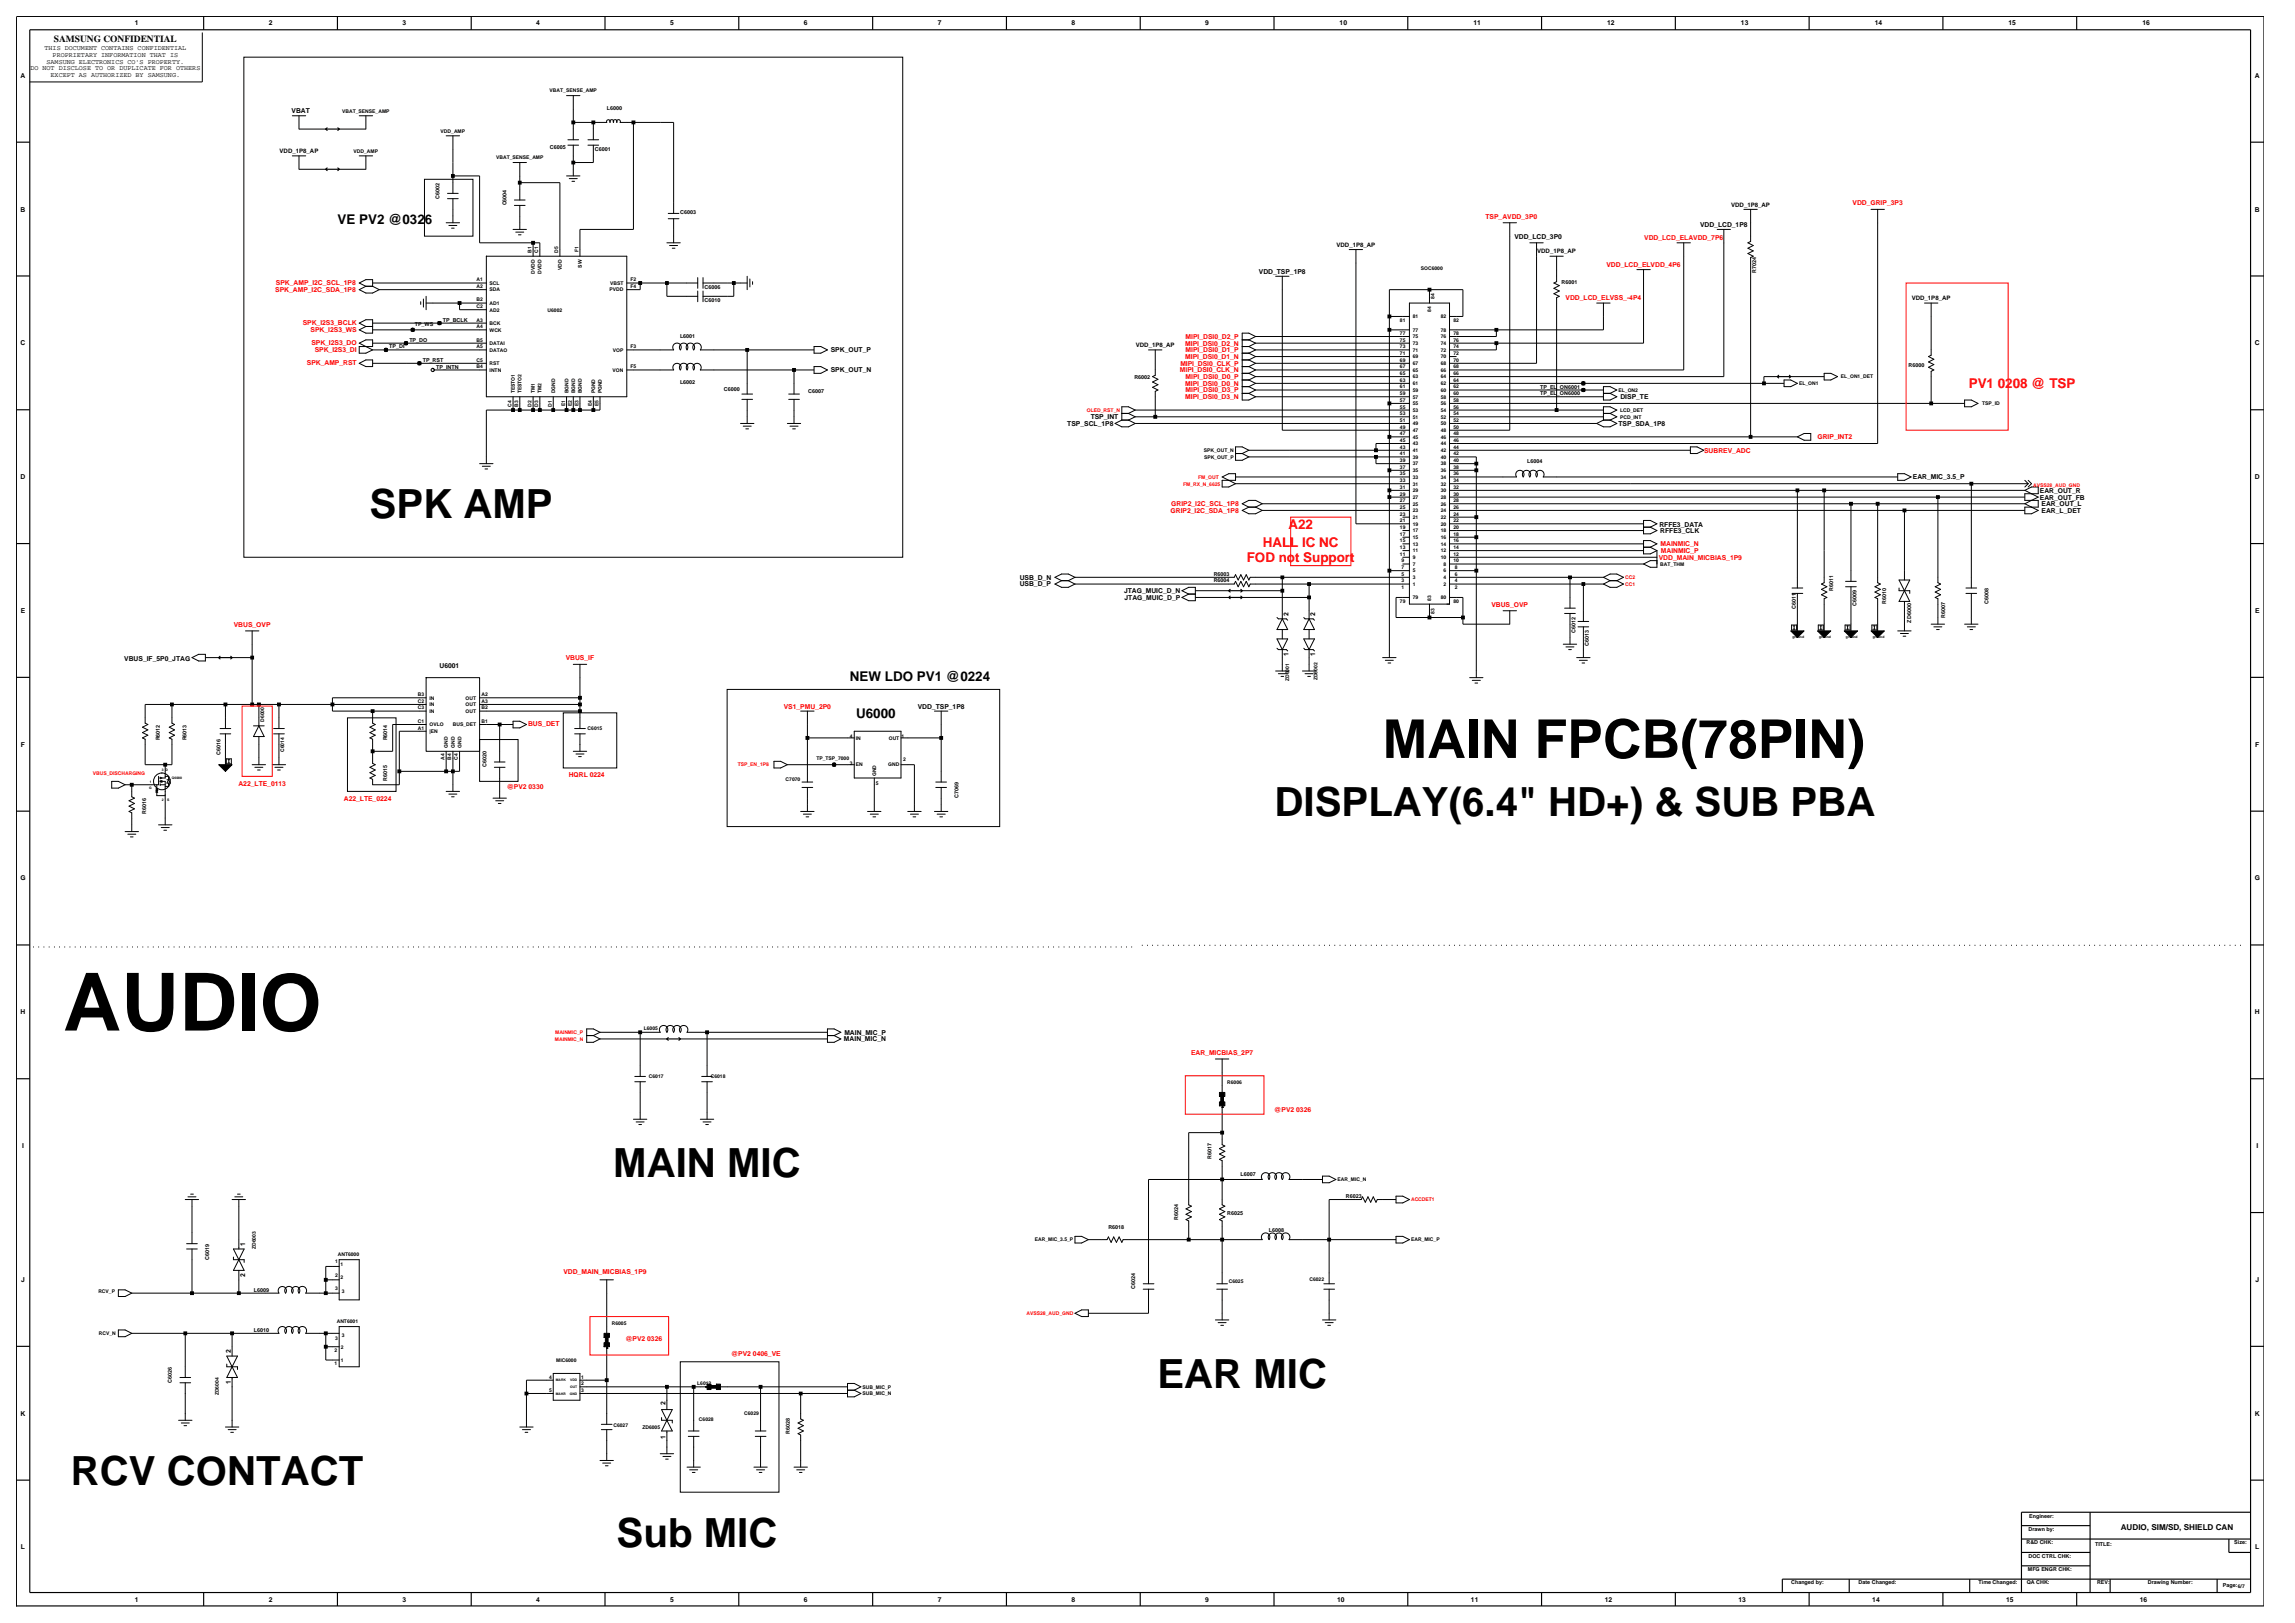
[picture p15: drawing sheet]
<svg xmlns="http://www.w3.org/2000/svg" width="420mm" height="297mm" viewBox="0 0 420 297" stroke-linecap="round" stroke-linejoin="round" font-family="sans-serif">
<defs><g id="words">
<text font-size="14.7" x="11.6" y="188.6">AUDIO</text>
<text font-size="9.8" x="253" y="138.7">MAIN FPCB(78PIN)</text>
<g font-size="7.4">
<text x="67.6" y="94.8">SPK AMP</text>
<text x="233.3" y="149.3">DISPLAY(6.4&quot; HD+) &amp; SUB PBA</text>
<text x="112.2" y="215.4">MAIN MIC</text>
<text x="211.8" y="254">EAR MIC</text>
<text x="13" y="271.7">RCV CONTACT</text>
<text x="112.9" y="283">Sub MIC</text>
</g>
<g font-size="2.5">
<text x="61.8" y="41">VE PV2 @0326</text>
<text x="155.5" y="124.6">NEW LDO PV1 @0224</text>
<text x="156.7" y="131.4">U6000</text>
</g>
<g font-size="2.5" fill="#f00">
<text x="360.3" y="71">PV1 0208 @ TSP</text>
<text x="231.1" y="100.1">HALL IC NC</text>
<text x="235.8" y="96.7">A22</text>
<text x="228.2" y="102.9">FOD not Support</text>
</g>
<text font-size="1.7" x="9.9" y="7.7">SAMSUNG CONFIDENTIAL</text>
<text font-size="1.5" x="388.1" y="280">AUDIO, SIM/SD, SHIELD CAN</text>
<g font-size="1.2">
<text x="24.7" y="4.7">1</text>
<text x="49.2" y="4.7">2</text>
<text x="73.7" y="4.7">3</text>
<text x="98.1" y="4.7">4</text>
<text x="122.6" y="4.7">5</text>
<text x="147.1" y="4.7">6</text>
<text x="171.6" y="4.7">7</text>
<text x="196.1" y="4.7">8</text>
<text x="220.6" y="4.7">9</text>
<text x="245.2" y="4.7">10</text>
<text x="269.6" y="4.7">11</text>
<text x="294.1" y="4.7">12</text>
<text x="318.6" y="4.7">13</text>
<text x="343.1" y="4.7">14</text>
<text x="367.6" y="4.7">15</text>
<text x="392.1" y="4.7">16</text>
<text x="8.1" y="9.2">THIS DOCUMENT CONTAINS CONFIDENTIAL</text>
<text x="8.5" y="11.7">SAMSUNG ELECTRONICS CO'S PROPERTY.</text>
<text x="9.6" y="10.5">PROPRIETARY INFORMATION THAT IS</text>
<text x="3.8" y="14.2">A</text>
<text x="5.6" y="12.9">DO NOT DISCLOSE TO OR DUPLICATE FOR OTHERS</text>
<text x="9.3" y="14.1">EXCEPT AS AUTHORIZED BY SAMSUNG.</text>
<text x="412.7" y="14.2">A</text>
<text x="53.4" y="20.7">VBAT</text>
<text x="3.8" y="38.7">B</text>
<text x="311.1" y="41.5">VDD_LCD_1P8</text>
<text x="412.7" y="38.7">B</text>
<text x="277.1" y="43.7">VDD_LCD_3P0</text>
<text x="230.4" y="50.1">VDD_TSP_1P8</text>
<text x="3.8" y="63.2">C</text>
<text x="152" y="64.5">SPK_OUT_P</text>
<text x="412.7" y="63.2">C</text>
<text x="152" y="68.1">SPK_OUT_N</text>
<text x="195.3" y="77.9">TSP_SCL_1P8</text>
<text x="199.6" y="76.7">TSP_INT</text>
<text x="296.2" y="77.9">TSP_SDA_1P8</text>
<text x="296.5" y="73">DISP_TE</text>
<text x="3.8" y="87.7">D</text>
<text x="350.1" y="87.7">EAR_MIC_3.5_P</text>
<text x="412.7" y="87.7">D</text>
<text x="373.3" y="91.4">EAR_OUT_FB</text>
<text x="373.3" y="90.2">EAR_OUT_R</text>
<text x="373.6" y="92.6">EAR_OUT_L</text>
<text x="373.6" y="93.8">EAR_L_DET</text>
<text x="303.7" y="96.4">RFFE3_DATA</text>
<text x="303.8" y="97.5">RFFE3_CLK</text>
<text x="186.6" y="106.1">USB_D_N</text>
<text x="186.6" y="107.3">USB_D_P</text>
<text x="3.8" y="112.2">E</text>
<text x="205.7" y="108.5">JTAG_MUIC_D_N</text>
<text x="205.8" y="109.8">JTAG_MUIC_D_P</text>
<text x="235.8" y="112.7" transform="rotate(-90 235.8 112.7)">2</text>
<text x="240.7" y="112.7" transform="rotate(-90 240.7 112.7)">2</text>
<text x="412.7" y="112.2">E</text>
<text x="22.7" y="120.9">VBUS_IF_5P0_JTAG</text>
<text x="80.4" y="122.2">U6001</text>
<text x="235.8" y="120.1" transform="rotate(-90 235.8 120.1)">1</text>
<text x="240.7" y="120.1" transform="rotate(-90 240.7 120.1)">1</text>
<text x="168" y="129.6">VDD_TSP_1P8</text>
<text x="3.8" y="136.6">F</text>
<text x="412.7" y="136.6">F</text>
<text x="3.7" y="161.1">G</text>
<text x="412.6" y="161.1">G</text>
<text x="3.8" y="185.6">H</text>
<text x="412.7" y="185.6">H</text>
<text x="154.5" y="190.6">MAIN_MIC_N</text>
<text x="154.5" y="189.3">MAIN_MIC_P</text>
<text x="4" y="210.1">I</text>
<text x="412.9" y="210.1">I</text>
<text x="44.8" y="233.6" transform="rotate(-90 44.8 233.6)">2</text>
<text x="44.8" y="228.1" transform="rotate(-90 44.8 228.1)">1</text>
<text x="3.9" y="234.6">J</text>
<text x="412.8" y="234.6">J</text>
<text x="42.2" y="247.6" transform="rotate(-90 42.2 247.6)">2</text>
<text x="42.2" y="253.2" transform="rotate(-90 42.2 253.2)">1</text>
<text x="121.8" y="257.2" transform="rotate(-90 121.8 257.2)">2</text>
<text x="3.8" y="259">K</text>
<text x="121.8" y="263.3" transform="rotate(-90 121.8 263.3)">1</text>
<text x="412.7" y="259">K</text>
<text x="3.8" y="283.5">L</text>
<text x="412.7" y="283.5">L</text>
<text x="24.7" y="293.1">1</text>
<text x="49.2" y="293.1">2</text>
<text x="73.7" y="293.1">3</text>
<text x="98.1" y="293.1">4</text>
<text x="122.6" y="293.1">5</text>
<text x="147.1" y="293.1">6</text>
<text x="171.6" y="293.1">7</text>
<text x="196.1" y="293.1">8</text>
<text x="220.6" y="293.1">9</text>
<text x="244.7" y="293.1">10</text>
<text x="269.2" y="293.1">11</text>
<text x="293.7" y="293.1">12</text>
<text x="318.2" y="293.1">13</text>
<text x="342.6" y="293.1">14</text>
<text x="367.1" y="293.1">15</text>
<text x="391.6" y="293.1">16</text>
</g>
<g font-size="1.2" fill="#f00">
<text x="271.9" y="40">TSP_AVDD_3P0</text>
<text x="339" y="37.5">VDD_GRIP_3P3</text>
<text x="300.9" y="44">VDD_LCD_ELAVDD_7P6</text>
<text x="50.4" y="53.4">SPK_AMP_I2C_SDA_1P8</text>
<text x="50.5" y="52.2">SPK_AMP_I2C_SCL_1P8</text>
<text x="294" y="48.9">VDD_LCD_ELVDD_4P6</text>
<text x="55.4" y="59.5">SPK_I2S3_BCLK</text>
<text x="286.5" y="55">VDD_LCD_ELVSS_-4P4</text>
<text x="56.8" y="60.7">SPK_I2S3_WS</text>
<text x="57" y="63.2">SPK_I2S3_DO</text>
<text x="57.6" y="64.4">SPK_I2S3_DI</text>
<text x="216.9" y="65.7">MIPI_DSI0_D1_N</text>
<text x="216.9" y="63.2">MIPI_DSI0_D2_N</text>
<text x="217" y="64.5">MIPI_DSI0_D1_P</text>
<text x="217" y="62">MIPI_DSI0_D2_P</text>
<text x="56.2" y="66.8">SPK_AMP_RST</text>
<text x="215.9" y="68.1">MIPI_DSI0_CLK_N</text>
<text x="216" y="66.9">MIPI_DSI0_CLK_P</text>
<text x="216.9" y="70.6">MIPI_DSI0_D0_N</text>
<text x="217" y="71.8">MIPI_DSI0_D3_P</text>
<text x="217" y="69.4">MIPI_DSI0_D0_P</text>
<text x="216.9" y="73">MIPI_DSI0_D3_N</text>
<text x="311.9" y="82.8">SUBREV_ADC</text>
<text x="332.6" y="80.4">GRIP_INT2</text>
<text x="214.2" y="93.8">GRIP2_I2C_SDA_1P8</text>
<text x="214.4" y="92.6">GRIP2_I2C_SCL_1P8</text>
<text x="303.9" y="100">MAINMIC_N</text>
<text x="304" y="101.2">MAINMIC_P</text>
<text x="303.6" y="102.4">VDD_MAIN_MICBIAS_1P9</text>
<text x="272.9" y="111">VBUS_OVP</text>
<text x="42.8" y="114.7">VBUS_OVP</text>
<text x="103.5" y="120.8">VBUS_IF</text>
<text x="143.4" y="129.6">VS1_PMU_2P0</text>
<text x="96.6" y="132.9">BUS_DET</text>
<text x="43.6" y="143.7">A22_LTE_0113</text>
<text x="104.1" y="142.2">HQRL 0224</text>
<text x="62.9" y="146.5">A22_LTE_0224</text>
<text x="92.7" y="144.3">@PV2 0330</text>
<text x="218" y="193">EAR_MICBIAS_2P7</text>
<text x="233.2" y="203.4">@PV2 0326</text>
<text x="103.1" y="233.1">VDD_MAIN_MICBIAS_1P9</text>
<text x="114.4" y="245.3">@PV2 0326</text>
<text x="133.8" y="248.1">@PV2 0406_VE</text>
</g>
<g font-size="1.1">
<text x="51.2" y="28">VDD_1P8_AP</text>
<text x="316.8" y="37.8">VDD_1P8_AP</text>
<text x="244.6" y="45.1">VDD_1P8_AP</text>
<text x="281.3" y="46.4">VDD_1P8_AP</text>
<text x="349.9" y="54.9">VDD_1P8_AP</text>
<text x="207.9" y="63.5">VDD_1P8_AP</text>
</g>
<g font-size="1">
<text x="111" y="20.2">L6000</text>
<text x="100.6" y="27.3">C6005</text>
<text x="108.9" y="27.6">C6001</text>
<text x="80.4" y="36.4" transform="rotate(-90 80.4 36.4)">C6002</text>
<text x="92.7" y="37.6" transform="rotate(-90 92.7 37.6)">C6004</text>
<text x="124.5" y="39.2">C6003</text>
<text x="128.9" y="52.8">C6006</text>
<text x="285.8" y="51.9">R6001</text>
<text x="321.4" y="50" transform="rotate(-90 321.4 50)">R7024</text>
<text x="75.9" y="59.6">TP_WS</text>
<text x="81" y="58.9">TP_BCLK</text>
<text x="128.9" y="55.2">C6010</text>
<text x="71.2" y="63.8">TP_DI</text>
<text x="74.9" y="62.5">TP_DO</text>
<text x="124.4" y="61.9">L6001</text>
<text x="77.4" y="66.2">TP_RST</text>
<text x="79.8" y="67.4">TP_INTN</text>
<text x="124.4" y="70.2">L6002</text>
<text x="132.5" y="71.5">C6000</text>
<text x="147.9" y="72">C6007</text>
<text x="207.6" y="69.3">R6002</text>
<text x="281.9" y="71.1">TP_EL_ON6001</text>
<text x="349.3" y="67.1">R6000</text>
<text x="281.9" y="72.3">TP_EL_ON6000</text>
<text x="279.5" y="84.7">L6004</text>
<text x="222.1" y="106.6">R6004</text>
<text x="222.1" y="105.3">R6003</text>
<text x="328.6" y="111.5" transform="rotate(-90 328.6 111.5)">C6011</text>
<text x="335.5" y="108.1" transform="rotate(-90 335.5 108.1)">R6011</text>
<text x="339.7" y="110.8" transform="rotate(-90 339.7 110.8)">C6009</text>
<text x="345.2" y="110.5" transform="rotate(-90 345.2 110.5)">R6010</text>
<text x="349.7" y="113.9" transform="rotate(-90 349.7 113.9)">ZD6000</text>
<text x="356" y="113.2" transform="rotate(-90 356 113.2)">R6007</text>
<text x="363.9" y="110.5" transform="rotate(-90 363.9 110.5)">C6008</text>
<text x="288.3" y="115.7" transform="rotate(-90 288.3 115.7)">C6012</text>
<text x="290.8" y="118.2" transform="rotate(-90 290.8 118.2)">C6013</text>
<text x="29.2" y="135.5" transform="rotate(-90 29.2 135.5)">R6012</text>
<text x="34.1" y="135.5" transform="rotate(-90 34.1 135.5)">R6013</text>
<text x="70.9" y="135.5" transform="rotate(-90 70.9 135.5)">R6014</text>
<text x="40.3" y="138.1" transform="rotate(-90 40.3 138.1)">C6016</text>
<text x="70.9" y="142.8" transform="rotate(-90 70.9 142.8)">R6015</text>
<text x="89" y="140.4" transform="rotate(-90 89 140.4)">C6020</text>
<text x="26.8" y="149" transform="rotate(-90 26.8 149)">R6016</text>
<text x="175.4" y="146" transform="rotate(-90 175.4 146)">C7069</text>
<text x="221.7" y="212.1" transform="rotate(-90 221.7 212.1)">R6017</text>
<text x="227" y="215.3">L6007</text>
<text x="246.3" y="219.2">R6023</text>
<text x="202.8" y="224.9">R6018</text>
<text x="215.6" y="223.2" transform="rotate(-90 215.6 223.2)">R6024</text>
<text x="224.6" y="222.2">R6025</text>
<text x="232.2" y="225.4">L6008</text>
<text x="38.3" y="230.5" transform="rotate(-90 38.3 230.5)">C6019</text>
<text x="46.5" y="236.4">L6009</text>
<text x="207.8" y="235.9" transform="rotate(-90 207.8 235.9)">C6024</text>
<text x="46.5" y="243.7">L6010</text>
<text x="31.5" y="253" transform="rotate(-90 31.5 253)">C6026</text>
<text x="144.6" y="262.3" transform="rotate(-90 144.6 262.3)">R6028</text>
<text x="371.2" y="280.1">Drawn by:</text>
<text x="371.3" y="277.7">Engineer:</text>
<text x="370.9" y="282.6">R&amp;D CHK:</text>
<text x="371.1" y="287.5">MFG ENGR CHK:</text>
<text x="371.2" y="285">DOC CTRL CHK:</text>
<text x="383.4" y="282.9">TITLE:</text>
<text x="408.9" y="282.6">Size:</text>
<text x="327.8" y="289.9">Changed by:</text>
<text x="340.1" y="289.9">Date Changed:</text>
<text x="362.1" y="289.9">Time Changed:</text>
<text x="370.9" y="289.9">QA CHK:</text>
<text x="383.8" y="289.9">REV:</text>
<text x="393.1" y="289.9">Drawing Number:</text>
<text x="406.8" y="290.5">Page:6/7</text>
</g>
<g font-size=".9">
<text x="100.6" y="16.9">VBAT_SENSE_AMP</text>
<text x="62.6" y="20.6">VBAT_SENSE_AMP</text>
<text x="64.7" y="27.9">VDD_AMP</text>
<text x="80.6" y="24.3">VDD_AMP</text>
<text x="90.8" y="29.2">VBAT_SENSE_AMP</text>
<text x="97.3" y="46.3" transform="rotate(-90 97.3 46.3)">B1</text>
<text x="98.5" y="46.3" transform="rotate(-90 98.5 46.3)">C1</text>
<text x="102.2" y="46.3" transform="rotate(-90 102.2 46.3)">D5</text>
<text x="105.8" y="46.2" transform="rotate(-90 105.8 46.2)">F1</text>
<text x="87.2" y="51.5">A1</text>
<text x="87.2" y="52.7">A2</text>
<text x="89.6" y="52.1">SCL</text>
<text x="89.6" y="53.3">SDA</text>
<text x="97.9" y="50.1" transform="rotate(-90 97.9 50.1)">DVDD</text>
<text x="99.1" y="50.1" transform="rotate(-90 99.1 50.1)">DVDD</text>
<text x="102.8" y="49.4" transform="rotate(-90 102.8 49.4)">VDD</text>
<text x="106.5" y="49" transform="rotate(-90 106.5 49)">SW</text>
<text x="111.5" y="53.3">PVDD</text>
<text x="111.6" y="52.1">VBST</text>
<text x="115.4" y="51.5">F2</text>
<text x="115.4" y="52.7">F4</text>
<text x="260" y="49.4">SOC6000</text>
<text x="87.2" y="55.2">B2</text>
<text x="87.2" y="56.4">C2</text>
<text x="87.2" y="58.8">A3</text>
<text x="89.6" y="55.8">AD1</text>
<text x="89.6" y="57">AD2</text>
<text x="89.6" y="59.5">BCK</text>
<text x="100.2" y="57">U6002</text>
<text x="256.2" y="58.8">81</text>
<text x="258.6" y="58.2">81</text>
<text x="261.9" y="57.1" transform="rotate(-90 261.9 57.1)">84</text>
<text x="262.5" y="54.7" transform="rotate(-90 262.5 54.7)">84</text>
<text x="263.7" y="58.2">82</text>
<text x="266" y="58.8">82</text>
<text x="87.2" y="63.7">A5</text>
<text x="87.2" y="62.5">B5</text>
<text x="87.2" y="60.1">A4</text>
<text x="89.6" y="64.4">DATAO</text>
<text x="89.6" y="63.1">DATAI</text>
<text x="89.6" y="60.7">WCK</text>
<text x="112.2" y="64.4">VOP</text>
<text x="115.4" y="63.7">F3</text>
<text x="256.2" y="61.3">77</text>
<text x="256.2" y="65">71</text>
<text x="256.2" y="63.7">73</text>
<text x="256.2" y="62.5">75</text>
<text x="258.6" y="60.7">77</text>
<text x="258.6" y="65.6">69</text>
<text x="258.6" y="64.4">71</text>
<text x="258.6" y="63.1">73</text>
<text x="258.6" y="61.9">75</text>
<text x="263.7" y="60.7">78</text>
<text x="263.7" y="65.6">70</text>
<text x="263.7" y="64.4">72</text>
<text x="263.7" y="63.1">74</text>
<text x="263.7" y="61.9">76</text>
<text x="266" y="62.5">76</text>
<text x="266" y="61.3">78</text>
<text x="266" y="65">72</text>
<text x="266" y="63.7">74</text>
<text x="87.2" y="66.2">C5</text>
<text x="87.2" y="67.4">B4</text>
<text x="89.6" y="66.8">RST</text>
<text x="89.6" y="68">INTN</text>
<text x="94.2" y="72" transform="rotate(-90 94.2 72)">TESTO1</text>
<text x="95.5" y="72" transform="rotate(-90 95.5 72)">TESTO2</text>
<text x="97.9" y="72" transform="rotate(-90 97.9 72)">TM1</text>
<text x="99.1" y="72" transform="rotate(-90 99.1 72)">TM2</text>
<text x="101.6" y="72" transform="rotate(-90 101.6 72)">DGND</text>
<text x="104" y="72" transform="rotate(-90 104 72)">BGND</text>
<text x="105.2" y="72" transform="rotate(-90 105.2 72)">BGND</text>
<text x="106.5" y="72" transform="rotate(-90 106.5 72)">BGND</text>
<text x="108.9" y="72" transform="rotate(-90 108.9 72)">PGND</text>
<text x="110.1" y="72" transform="rotate(-90 110.1 72)">PGND</text>
<text x="112.1" y="68">VON</text>
<text x="115.4" y="67.4">F5</text>
<text x="256.2" y="69.9">63</text>
<text x="256.2" y="68.6">65</text>
<text x="256.2" y="67.4">67</text>
<text x="256.2" y="66.2">69</text>
<text x="256.2" y="71.1">61</text>
<text x="258.6" y="70.5">61</text>
<text x="258.6" y="69.2">63</text>
<text x="258.6" y="68">65</text>
<text x="258.6" y="66.8">67</text>
<text x="258.6" y="71.7">59</text>
<text x="263.7" y="70.5">62</text>
<text x="263.7" y="69.2">64</text>
<text x="263.7" y="68">66</text>
<text x="263.7" y="66.8">68</text>
<text x="263.7" y="71.7">60</text>
<text x="266" y="66.2">70</text>
<text x="266" y="71.1">62</text>
<text x="266" y="69.9">64</text>
<text x="266" y="68.6">66</text>
<text x="266" y="67.4">68</text>
<text x="296.2" y="71.7">EL_ON2</text>
<text x="329.2" y="70.5">EL_ON1</text>
<text x="336.9" y="69.2">EL_ON1_DET</text>
<text x="93.6" y="74.4" transform="rotate(-90 93.6 74.4)">C4</text>
<text x="94.8" y="74.4" transform="rotate(-90 94.8 74.4)">B3</text>
<text x="97.3" y="74.4" transform="rotate(-90 97.3 74.4)">D2</text>
<text x="98.5" y="74.4" transform="rotate(-90 98.5 74.4)">D3</text>
<text x="101" y="74.4" transform="rotate(-90 101 74.4)">D1</text>
<text x="103.4" y="74.4" transform="rotate(-90 103.4 74.4)">E1</text>
<text x="104.6" y="74.4" transform="rotate(-90 104.6 74.4)">E2</text>
<text x="105.8" y="74.4" transform="rotate(-90 105.8 74.4)">E3</text>
<text x="108.3" y="74.4" transform="rotate(-90 108.3 74.4)">E4</text>
<text x="109.5" y="74.4" transform="rotate(-90 109.5 74.4)">E5</text>
<text x="256.2" y="74.8">55</text>
<text x="256.2" y="73.5">57</text>
<text x="256.2" y="72.3">59</text>
<text x="256.2" y="77.2">51</text>
<text x="256.2" y="76">53</text>
<text x="258.6" y="74.1">55</text>
<text x="258.6" y="72.9">57</text>
<text x="258.6" y="77.8">49</text>
<text x="258.6" y="76.6">51</text>
<text x="258.6" y="75.4">53</text>
<text x="263.7" y="75.4">54</text>
<text x="263.7" y="74.1">56</text>
<text x="263.7" y="72.9">58</text>
<text x="263.7" y="77.8">50</text>
<text x="263.7" y="76.6">52</text>
<text x="266" y="74.8">56</text>
<text x="266" y="73.5">58</text>
<text x="266" y="72.3">60</text>
<text x="266" y="77.2">52</text>
<text x="266" y="76">54</text>
<text x="296.5" y="75.4">LCD_DET</text>
<text x="296.5" y="76.6">PCD_INT</text>
<text x="362.8" y="74.1">TSP_ID</text>
<text x="220.3" y="82.7">SPK_OUT_N</text>
<text x="220.3" y="83.9">SPK_OUT_P</text>
<text x="256.2" y="78.4">49</text>
<text x="256.2" y="83.3">41</text>
<text x="256.2" y="82.1">43</text>
<text x="256.2" y="80.9">45</text>
<text x="256.2" y="79.7">47</text>
<text x="258.6" y="79.1">47</text>
<text x="258.6" y="82.7">41</text>
<text x="258.6" y="81.5">43</text>
<text x="258.6" y="80.3">45</text>
<text x="258.6" y="83.9">39</text>
<text x="263.7" y="79.1">48</text>
<text x="263.7" y="83.9">40</text>
<text x="263.7" y="82.7">42</text>
<text x="263.7" y="81.5">44</text>
<text x="263.7" y="80.3">46</text>
<text x="266" y="79.7">48</text>
<text x="266" y="78.4">50</text>
<text x="266" y="83.3">42</text>
<text x="266" y="82.1">44</text>
<text x="266" y="80.9">46</text>
<text x="256.2" y="88.2">33</text>
<text x="256.2" y="87">35</text>
<text x="256.2" y="85.8">37</text>
<text x="256.2" y="84.6">39</text>
<text x="256.2" y="89.4">31</text>
<text x="258.6" y="87.6">33</text>
<text x="258.6" y="86.4">35</text>
<text x="258.6" y="85.2">37</text>
<text x="258.6" y="88.8">31</text>
<text x="263.7" y="88.8">32</text>
<text x="263.7" y="87.6">34</text>
<text x="263.7" y="86.4">36</text>
<text x="263.7" y="85.2">38</text>
<text x="266" y="84.6">40</text>
<text x="266" y="89.4">32</text>
<text x="266" y="88.2">34</text>
<text x="266" y="87">36</text>
<text x="266" y="85.8">38</text>
<text x="256.2" y="93.1">25</text>
<text x="256.2" y="91.9">27</text>
<text x="256.2" y="90.7">29</text>
<text x="256.2" y="95.6">21</text>
<text x="256.2" y="94.3">23</text>
<text x="258.6" y="92.5">25</text>
<text x="258.6" y="91.3">27</text>
<text x="258.6" y="90.1">29</text>
<text x="258.6" y="95">21</text>
<text x="258.6" y="93.7">23</text>
<text x="263.7" y="92.5">26</text>
<text x="263.7" y="91.3">28</text>
<text x="263.7" y="90.1">30</text>
<text x="263.7" y="95">22</text>
<text x="263.7" y="93.7">24</text>
<text x="266" y="93.1">26</text>
<text x="266" y="91.9">28</text>
<text x="266" y="90.7">30</text>
<text x="266" y="95.6">22</text>
<text x="266" y="94.3">24</text>
<text x="256.2" y="96.8">19</text>
<text x="256.2" y="101.7">11</text>
<text x="256.2" y="100.5">13</text>
<text x="256.2" y="99.2">15</text>
<text x="256.2" y="98">17</text>
<text x="258.6" y="96.2">19</text>
<text x="258.6" y="101.1">11</text>
<text x="258.6" y="99.8">13</text>
<text x="258.6" y="98.6">15</text>
<text x="258.6" y="97.4">17</text>
<text x="263.7" y="96.2">20</text>
<text x="263.7" y="101.1">12</text>
<text x="263.7" y="99.8">14</text>
<text x="263.7" y="98.6">16</text>
<text x="263.7" y="97.4">18</text>
<text x="266" y="96.8">20</text>
<text x="266" y="101.7">12</text>
<text x="266" y="100.5">14</text>
<text x="266" y="99.2">16</text>
<text x="266" y="98">18</text>
<text x="256.5" y="102.9">9</text>
<text x="256.5" y="104.1">7</text>
<text x="256.5" y="105.4">5</text>
<text x="256.5" y="106.6">3</text>
<text x="256.5" y="107.8">1</text>
<text x="258.6" y="102.3">9</text>
<text x="258.6" y="103.5">7</text>
<text x="258.6" y="104.8">5</text>
<text x="258.6" y="106">3</text>
<text x="258.6" y="107.2">1</text>
<text x="263.7" y="102.3">10</text>
<text x="264.2" y="103.5">8</text>
<text x="264.2" y="104.8">6</text>
<text x="264.2" y="106">4</text>
<text x="264.2" y="107.2">2</text>
<text x="266" y="102.9">10</text>
<text x="266.3" y="104.1">8</text>
<text x="266.3" y="105.4">6</text>
<text x="266.3" y="106.6">4</text>
<text x="266.3" y="107.8">2</text>
<text x="303.8" y="103.5">BAT_THM</text>
<text x="256.2" y="110.3">79</text>
<text x="258.6" y="109.7">79</text>
<text x="261.9" y="109.9" transform="rotate(-90 261.9 109.9)">83</text>
<text x="262.5" y="112.3" transform="rotate(-90 262.5 112.3)">83</text>
<text x="263.7" y="109.7">80</text>
<text x="266" y="110.3">80</text>
<text x="235.9" y="124.6" transform="rotate(-90 235.9 124.6)">ZD6001</text>
<text x="241.1" y="124.5" transform="rotate(-90 241.1 124.5)">ZD6002</text>
<text x="76.4" y="129.8">C3</text>
<text x="76.4" y="127.4">B3</text>
<text x="76.4" y="128.6">C2</text>
<text x="78.6" y="128">IN</text>
<text x="78.6" y="129.2">IN</text>
<text x="78.6" y="130.5">IN</text>
<text x="85.2" y="130.5">OUT</text>
<text x="85.2" y="128">OUT</text>
<text x="85.2" y="129.2">OUT</text>
<text x="88.1" y="128.6">A3</text>
<text x="88.1" y="129.8">B2</text>
<text x="88.1" y="127.4">A2</text>
<text x="48.3" y="132.1" transform="rotate(-90 48.3 132.1)">D6000</text>
<text x="52" y="137.6" transform="rotate(-90 52 137.6)">C6014</text>
<text x="76.4" y="132.3">C1</text>
<text x="76.4" y="133.5">A1</text>
<text x="78.6" y="132.9">OVLO</text>
<text x="78.6" y="134.1">|EN</text>
<text x="82" y="136.9" transform="rotate(-90 82 136.9)">GND</text>
<text x="82.9" y="132.9">BUS_DET</text>
<text x="83.2" y="136.9" transform="rotate(-90 83.2 136.9)">GND</text>
<text x="84.4" y="136.9" transform="rotate(-90 84.4 136.9)">GND</text>
<text x="88.1" y="132.3">B1</text>
<text x="107.5" y="133.5">C6015</text>
<text x="155.5" y="135">4</text>
<text x="156.6" y="135.4">IN</text>
<text x="162.7" y="135.4">OUT</text>
<text x="165" y="135">1</text>
<text x="81.4" y="139" transform="rotate(-90 81.4 139)">A4</text>
<text x="82.6" y="139" transform="rotate(-90 82.6 139)">B4</text>
<text x="83.8" y="139" transform="rotate(-90 83.8 139)">C4</text>
<text x="143.8" y="143">C7070</text>
<text x="149.4" y="139">TP_TSP_7000</text>
<text x="155.5" y="139.9">3</text>
<text x="156.6" y="140.3">EN</text>
<text x="160.3" y="143.6">5</text>
<text x="160.3" y="142.1" transform="rotate(-90 160.3 142.1)">GND</text>
<text x="162.6" y="140.3">GND</text>
<text x="165.3" y="139.3">2</text>
<text x="117.8" y="188.5">L6005</text>
<text x="118.7" y="197.2">C6017</text>
<text x="130.1" y="197.2">C6018</text>
<text x="224.6" y="198.4">R6006</text>
<text x="244.8" y="216.2">EAR_MIC_N</text>
<text x="189.4" y="227.2">EAR_MIC_3.5_P</text>
<text x="258.2" y="227.2">EAR_MIC_P</text>
<text x="46.8" y="228.6" transform="rotate(-90 46.8 228.6)">ZD6003</text>
<text x="61.3" y="233.6">2</text>
<text x="61.3" y="231.2">1</text>
<text x="61.8" y="229.9">ANT6000</text>
<text x="62.3" y="231.7">1</text>
<text x="18" y="236.7">RCV_P</text>
<text x="61.3" y="236.1">3</text>
<text x="62.3" y="234.1">2</text>
<text x="62.5" y="236.6">3</text>
<text x="224.9" y="234.8">C6025</text>
<text x="239.6" y="234.5">C6022</text>
<text x="18.1" y="244.3">RCV_N</text>
<text x="61.3" y="245.2">3</text>
<text x="61.6" y="242.2">ANT6001</text>
<text x="62.5" y="244.7">3</text>
<text x="112" y="242.4">R6005</text>
<text x="61.2" y="249.8">1</text>
<text x="61.2" y="247.4">2</text>
<text x="62.4" y="249.2">1</text>
<text x="62.4" y="246.8">2</text>
<text x="101.8" y="249.2">MIC6000</text>
<text x="40" y="255.3" transform="rotate(-90 40 255.3)">ZD6004</text>
<text x="100.5" y="252.3">4</text>
<text x="100.5" y="254.8">5</text>
<text x="106.4" y="252.3">1</text>
<text x="106.4" y="253.5">2</text>
<text x="106.4" y="254.8">3</text>
<text x="127.6" y="253.4">L6012</text>
<text x="157.9" y="254.1">SUB_MIC_P</text>
<text x="157.9" y="255.3">SUB_MIC_N</text>
<text x="112.3" y="261.1">C6027</text>
<text x="117.6" y="261.4">ZD6005</text>
<text x="127.9" y="259.9">C6028</text>
<text x="136.2" y="259">C6029</text>
</g>
<g font-size=".9" fill="#f00">
<text x="198.9" y="75.4">OLED_RST_N</text>
<text x="216.5" y="88.8">FM_RX_N_6625</text>
<text x="219.3" y="87.6">FM_OUT</text>
<text x="372.1" y="89.1">AVSS28_AUD_GND</text>
<text x="297.4" y="107.2">CC1</text>
<text x="297.4" y="106">CC2</text>
<text x="17" y="141.8">VBUS_DISCHARGING</text>
<text x="135" y="140.3">TSP_EN_1P8</text>
<text x="101.6" y="190.4">MAINMIC_N</text>
<text x="101.6" y="189.2">MAINMIC_P</text>
<text x="258.2" y="219.8">ACCDET1</text>
<text x="187.9" y="240.6">AVSS28_AUD_GND</text>
</g>
<g font-size=".6">
<text x="328" y="116.8">ground</text>
<text x="332.9" y="116.8">ground</text>
<text x="337.8" y="116.8">ground</text>
<text x="342.7" y="116.8">ground</text>
<text x="27.4" y="143.4">1</text>
<text x="29.6" y="141.1">3 D</text>
<text x="31.5" y="142.6">Q6000</text>
<text x="27.3" y="144.3">G</text>
<text x="29.6" y="146.5">2</text>
<text x="30.6" y="146.5">S</text>
<text x="101.7" y="252.8">MARK</text>
<text x="101.7" y="255.2">MAKR</text>
<text x="104.3" y="255.2">GND</text>
<text x="104.3" y="252.8">VDD</text>
<text x="104.3" y="254">OUT</text>
</g>
</g></defs>
<!-- layer: MFD Layer /idea/tmp/Extended-Print.kanghwan.lee.sheet6.4.mfd -->
<g fill="none" stroke="#000" stroke-width=".18">
<path d="M37 5.9v9.1h-31.5M44.6 10.5h120.6v91.5h-120.6zM103.7 17.5h2.4M104.9 17.5v8.1M53.5 28.5h2.5M53.5 21.2h2.5M54.7 21.2v2.4h4.9M54.7 28.5v2.5h4.9M65.7 28.5h2.5M65.7 21.2h2.5M67 21.2v2.4h-4.9M67 28.5v2.5h-4.9"/>
<path d="M77.7 32.8h8.9v10.4h-8.9zM81.7 24.9h2.4M81.9 36.4h2M81.9 35.4h2M82.9 32.2h4.9v12.2h11v2.5M82.9 24.9v10.5M82.9 36.4v4.4M93.9 29.7h2.4M94.1 37.6h2M94.1 36.6h2M95.1 29.7v6.9M95.1 37.6v4.4"/>
<path d="M95.1 33.4h7.4v13.5M103.7 32.2h2.4M103.9 26.6h2M103.9 25.6h2M104.2 32.7h1.4M104.7 33.2h.5M104.9 22.4h6.1a.34 .34 0 0 1 .3-.5 .34 .34 0 0 1 .3 .5 .35 .35 0 0 1 .4-.5 .35 .35 0 0 1 .3 .5 .35 .35 0 0 1 .3-.5 .35 .35 0 0 1 .3 .5 .35 .35 0 0 1 .3-.5 .35 .35 0 0 1 .3 .5h9.8v16.7M104.9 26.6v5.6M107.6 26.6h2M107.6 25.6h2M108.6 22.4v3.2M108.6 26.6v3.1h-3.7"/>
<path d="M115.9 22.4v19.6h-9.8v4.9M122.3 39.1h1.9M319.1 38.3h2.5M320.4 38.3v5.9l-.5 .2 1 .5-1 .5 1 .5-1 .5 1 .5-.5 .2v32.8M342.4 38.3h2.5M343.6 38.3v42.9h-78.3M65.7 59.1l1.3-.6h1.2v2.5h-1.2l-1.3-.6 1.3-.7zM67 52.4l-1.3-.6 1.3-.6h1.2v1.2M67 52.4h1.2M67 59.7h1.2M67 52.4l-1.3 .6 1.3 .6h1.2l1.2-.6M68.2 51.8h20.8"/>
<path d="M68.2 59.1h20.8M68.2 52.4l1.2 .6M69.4 53h19.6M77 55.2v.5M77.5 54.7v1.5M78 55.5h11M78 54.2v2.5M81.7 40.8h2.4M82.1 41.3h1.5M82.6 41.8h.5M84.1 55.5v1.2h4.9M89 46.9h25.7v25.7h-25.7z"/>
<path d="M93.9 42h2.4M94.4 42.5h1.4M94.9 43h.5M97.6 44.4v2.5M114.7 51.8h13M117.2 51.8v1.2h-2.5M122 44.4h2.5M122 51.8v2.4h5.7M122.3 40h1.9M122.5 44.9h1.5M123 45.4h.5M123.3 40v4.4"/>
<path d="M127.7 50.8v2M127.7 53.3v1.9M128.7 51.8h8M128.7 50.8v2M128.7 53.3v1.9M134.3 51.8v2.4h-5.6M136.7 50.6v2.4M137.2 51v1.5M137.7 51.5v.5M233.5 50.6h2.4M234.7 50.6v28.1h23.2M246.9 45.7h2.5"/>
<path d="M248.1 45.7v50.1h9.8M254.3 57.9h3.6M257.9 55.5h7.4v55h-7.4zM261.6 53v2.5M265.3 57.9h2.4v-4.9h-13.4v67.3M275.1 40.8h2.4M276.3 40.8v37.9h-11M280 44.4h2.4M281.2 44.4v22.1h-15.9M283.7 46.9h2.4M284.9 46.9v4.6l-.5 .3 1 .5-1 .5 1 .5-1 .4 1 .5-.5 .3v20.5M292.2 55.5h2.5"/>
<path d="M293.4 55.5v4.9h-28.1M299.6 49.3h2.4M300.8 49.3v13.5h-35.5M306.9 44.4h2.5M308.1 44.4v23.3h-42.8M314.3 42h2.4M315.5 42v26.9h-50.2M352.2 55.5h2.4M353.4 55.5v9.5l-.5 .2 1 .5-1 .5 1 .5-1 .5 1 .5-.5 .2v5.9M65.7 66.5l1.3-.6h1.2v1.2h-1.2zM65.7 62.8l1.3-.6h1.2v1.2h-2.5v1.2h1.3l1.2-.6zM68.2 60.4h20.8"/>
<path d="M68.2 64h20.8M68.2 62.8h20.8M68.2 66.5h20.8M79.2 67.7h9.8M93.9 72.6v2.4M95.1 72.6v2.4M97.6 72.6v2.4M98.8 72.6v2.4M101.2 72.6v2.4M103.7 72.6v2.4M104.9 72.6v2.4M106.1 72.6v2.4"/>
<path d="M108.6 72.6v2.4M109.8 72.6v2.4h-20.8v9.8M114.7 64h8.6a.78 .78 0 0 1 .1-1 .78 .78 0 0 1 1 0 .78 .78 0 0 1 .1 1M114.7 67.7h8.6a.76 .76 0 0 1 .1-1 .76 .76 0 0 1 1 0 .76 .76 0 0 1 .1 1 .77 .77 0 0 1 .1-1 .77 .77 0 0 1 1 0 .77 .77 0 0 1 .1 1 .76 .76 0 0 1 .1-1 .76 .76 0 0 1 1.1 0 .76 .76 0 0 1 0 1 .76 .76 0 0 1 .1-1 .76 .76 0 0 1 1.1 0 .76 .76 0 0 1 .1 1h20.8M124.5 64a.78 .78 0 0 1 .1-1 .78 .78 0 0 1 1 0 .78 .78 0 0 1 .1 1 .78 .78 0 0 1 .1-1 .78 .78 0 0 1 1.1 0 .78 .78 0 0 1 .1 1M126.9 64a.78 .78 0 0 1 .1-1 .78 .78 0 0 1 1.1 0 .78 .78 0 0 1 .1 1M128.2 64h20.8M135.5 77.5h2.5M135.8 72.1h1.9M135.8 73.1h1.9M136 78h1.5M136.5 78.5h.5"/>
<path d="M136.7 64v8.1M136.7 73.1v4.4M144.1 77.5h2.4M144.3 72.1h2M144.3 73.1h2M144.6 78h1.5M145.1 78.5h.5M145.3 67.7v4.4M145.3 73.1v4.4M149 67.1h1.2l1.2 .6-1.2 .6h-1.2zM149 63.4h1.2l1.2 .6-1.2 .6h-1.2zM205.3 75.7h1.2"/>
<path d="M205.3 76.9h1.2M205.3 76.9l-1.2 .6 1.2 .6h1.2l1.3-.6M206.5 75.7l1.3 .6M206.5 76.9l1.3 .6M207.8 75l-1.3-.6h-1.2v2.5M207.8 75l-1.3 .7M207.8 77.5h50.1M207.8 76.3l-1.3 .6M207.8 76.3h50.1M207.8 75h50.1M210.2 64h2.4M211.4 64v4.7l-.5 .2 1 .5-1 .5 1 .5-1 .5 1 .5-.5 .2v4.7"/>
<path d="M227.3 72h1.2M227.3 68.3h1.2M227.3 69.5h1.2M227.3 67.1h1.2M227.3 65.9h1.2M227.3 63.4h1.2M227.3 64.6h1.2M227.3 62.2h1.2M227.3 70.7h1.2M228.5 72l1.3 .6M228.5 65.9l1.3 .6M228.5 68.3l1.3 .6"/>
<path d="M228.5 69.5l1.3 .6M228.5 63.4l1.3 .6M228.5 67.1l1.3 .6M228.5 64.6l1.3 .6M228.5 62.2l1.3 .6M228.5 70.7l1.3 .7M229.8 64h28.1M229.8 67.7h28.1M229.8 62.8h28.1M229.8 66.5h28.1M229.8 72.6h28.1M229.8 61.6l-1.3-.6h-1.2v12.2h1.2l1.3-.6"/>
<path d="M229.8 66.5l-1.3 .6M229.8 61.6l-1.3 .6M229.8 68.9l-1.3 .6M229.8 70.1l-1.3 .6M229.8 64l-1.3 .6M229.8 67.7l-1.3 .6M229.8 65.2l-1.3 .7M229.8 62.8l-1.3 .6M229.8 71.4l-1.3 .6M229.8 71.4h28.1M229.8 70.1h28.1M229.8 68.9h28.1"/>
<path d="M229.8 65.2h28.1M229.8 61.6h28.1M254.3 60.4h3.6M254.3 79.9h3.6M254.3 73.8h3.6M265.3 72.6h28.1M265.3 77.5h26.9M265.3 79.9h63.6M265.3 76.3h28.1M265.3 75h28.1M265.3 73.8h94.2M265.3 71.4h28.1"/>
<path d="M265.3 70.1h61.2M265.3 65.2h1.2M273.8 62.8v1.2h-8.5M273.8 60.4v1.2h-8.5M293.4 70.7h1.3l1.2 .7-1.2 .6 1.2 .6-1.2 .6h-1.3zM293.4 75.7h1.3M293.4 76.9h1.3M293.4 72h1.3M293.4 76.9l-1.2 .6M294.7 75.7l1.2-.7-1.2-.6h-1.3v2.5M294.7 75.7l1.2 .6-1.2 .6M294.7 76.9l1.2 .6-1.2 .6h-1.3l-1.2-.6"/>
<path d="M325.3 68.9h-2.5v1.2M326.5 69.5h1.2l1.2 .6-1.2 .6h-1.2zM327.7 68.9h6.1M328.9 79.9l1.3-.6h1.2v1.3h-1.2zM333.8 68.3h1.3l1.2 .6-1.2 .6h-1.3zM359.5 73.2h1.3l1.2 .6-1.2 .6h-1.3zM87.8 84.8h2.4M88.3 85.3h1.4M88.8 85.8h.4M223.7 87.3l1.2-.6h1.2v1.2h-2.4v1.2h1.2l1.2-.6zM226.1 87.3h31.8M226.1 83h1.2"/>
<path d="M226.1 88.5h31.8M227.3 83l1.2 .6M228.5 92.8h1.3M228.5 92.8l-1.2 .6 1.2 .6h1.3l1.2-.6M228.5 82.4l-1.2-.6h-1.2v2.4h1.2l1.2-.6M228.5 82.4l-1.2 .6M228.5 83.6h29.4M228.5 82.4h29.4M229.8 92.8l1.2 .6M231 92.2l-1.2-.6h-1.3l-1.2 .6 1.2 .6M231 92.2l-1.2 .6M231 93.4h26.9"/>
<path d="M231 92.2h26.9M251.8 83.6v1.2h6.1M254.3 91h3.6M254.3 89.7h3.6M254.3 86.1h3.6M256.7 99.5h1.2M256.7 98.3h1.2M256.7 97.1h1.2M256.7 94.6h1.2M257.9 81.2h-6.1v1.2M265.3 84.8h4.9M265.3 87.3h12.2"/>
<path d="M265.3 88.5h105.9M265.3 83.6h4.9v40.4M265.3 99.5h35.5M265.3 98.3h4.9M265.3 97.1h35.5M265.3 95.8h35.5M265.3 94.6h4.9M265.3 93.4h105.3M265.3 92.2h105.3M265.3 91h105.3M265.3 89.7h105.3M265.3 86.1h4.9"/>
<path d="M265.3 82.4h44.1M277.5 87.3a.76 .76 0 0 1 .1-1 .76 .76 0 0 1 1.1 0 .76 .76 0 0 1 .1 1M278.8 87.3a.76 .76 0 0 1 .1-1 .76 .76 0 0 1 1 0 .76 .76 0 0 1 .1 1 .77 .77 0 0 1 .1-1.1 .77 .77 0 0 1 1 0 .77 .77 0 0 1 .1 1.1M281.2 87.3a.76 .76 0 0 1 .1-1 .76 .76 0 0 1 1 0 .76 .76 0 0 1 .1 1h64.9M300.8 95.2h1.2l1.2 .6-1.2 .7 1.2 .6-1.2 .6h-1.2zM300.8 96.5h1.2M309.4 81.8h1.2l1.2 .6-1.2 .6h-1.2zM328.9 89.7v17.9M333.8 89.7v16.9l-.5 .3 1 .5-1 .4 1 .5-1 .5 1 .5-.5 .3v5.8M338.7 92.2v14.2M343.6 92.2v14.4l.5 .3-1 .5 1 .4-1 .5 1 .5-1 .5 .5 .3v5.8M347.3 86.7h1.2l1.2 .6-1.2 .6h-1.2z"/>
<path d="M348.5 93.4v12.7M354.6 91v15.6l.5 .3-.9 .5 .9 .4-.9 .5 .9 .5-.9 .5 .4 .3v4.6M360.8 88.5v19.1M370.6 89.7l1.2-.6h1.2v1.2h-2.4v1.3h2.4v1.2h-2.4v1.2h1.2l1.2-.6-2.4-1.2M370.6 89.7l2.4 1.3-2.4 1.2M370.6 87.9l.6 .6M371.2 87.9l.6 .6-.6 .6M371.2 88.5l-.6 .6M44.9 115.4h2.5M46.1 115.4v13.5M194.3 106.3h1.2M194.3 106.3l-1.2 .6 1.2 .6h1.2l1.2-.6"/>
<path d="M195.5 106.3l1.2 .6M196.7 106.9h29.2l.2-.5 .5 1 .5-1 .5 1 .5-1 .4 1 .3-.5h29.1M196.7 105.6l-1.2-.6h-1.2l-1.2 .6 1.2 .7M196.7 105.6l-1.2 .7M196.7 105.6h29.2l.2-.4 .5 .9 .5-.9 .5 .9 .5-.9 .4 .9 .3-.5h29.1M216.3 108.1l1.2-.6h1.3v2.4h-1.3l-1.2-.6 1.2-.6zM217.5 108.7h1.3M218.8 108.1h6.1M218.8 109.3h6.1M227.3 108.1h7.4M227.3 109.3h12.3M233.7 116.9h2l-1 2z"/>
<path d="M233.7 118.6l.2 .3h1.5l.3 .2M233.7 113l.2 .2h1.5l.3 .3M234.7 113.2l1 2h-2zM234.7 105.6v7.6M234.7 115.2v1.7M234.7 118.9v3.9M238.6 116.9h2l-1 2zM238.6 118.6l.2 .3h1.5l.3 .2M238.6 113l.2 .2h1.5l.3 .3M239.6 106.9v6.3M239.6 115.2v1.7M239.6 118.9v3.9"/>
<path d="M239.6 113.2l1 2h-2zM254.3 104.4h3.6M256.7 102h1.2M256.7 103.2h1.2M256.7 100.8h1.2M257.9 109.3h-2.4v3.7h12.2M261.6 110.5v2.5M265.3 106.9h28.1M265.3 105.6h28.1M265.3 109.3h2.4v4.9h8.6v-2.4M265.3 102h37.9M265.3 104.4h4.9"/>
<path d="M265.3 103.2h35.5M265.3 100.8h35.5M275.1 111.8h2.4M286.1 117.9h2.4M286.3 112.3h2M286.3 111.3h2M286.6 118.4h1.4M287.1 118.9h.5M287.3 105.6v5.7M287.3 112.3v5.6M288.8 114.7h1.9M288.8 113.7h1.9"/>
<path d="M289.8 106.9v6.8M289.8 114.7v5.6M293.4 105.6l1.3 .7M293.4 105.6l1.3-.6h1.2l1.2 .6-1.2 .7M294.7 106.3h1.2M294.7 106.3l-1.3 .6M295.9 106.3l1.2 .6-1.2 .6h-1.2l-1.3-.6M300.8 100.1h1.2M302 100.1l1.2-.6-1.2-.6h-1.2v2.5h1.2l1.2-.6M302 100.1l1.2 .7M303.2 100.8v3h-1.2l-1.2-.6M303.2 102.6h-1.2l-1.2 .6"/>
<path d="M327.9 114.4h.9v.9h-.9zM328 108.6h1.9M328 107.6h1.9M328.2 114.5h.3M328.2 115.1h.3M328.3 114.5v.6M328.9 108.6v6.8M332.8 114.4h.9v.9h-.9zM333.1 114.5h.3M333.1 115.1h.3M333.2 114.5v.6M337.7 114.4h.9v.9h-.9z"/>
<path d="M337.7 107.4h2M337.7 106.4h2M338 114.5h.3M338 115.1h.3M338.1 114.5v.6M338.7 107.4v8M342.6 114.4h.9v.9h-.9zM342.9 114.5h.3M342.9 115.1h.3M343 114.5v.6M347.3 115.4h2.4M347.5 107.6v.5h2v.5"/>
<path d="M347.5 106.1h2l-1 2zM347.8 115.9h1.5M348.3 116.4h.5M348.5 110v5.4M348.5 108.1l1 1.9h-2zM353.4 114.2h2.5M353.9 114.7h1.5M354.4 115.2h.5M359.5 114.2h2.5M359.8 108.6h1.9M359.8 107.6h1.9M360 114.7h1.5"/>
<path d="M360.5 115.2h.5M360.8 108.6v5.6M30.2 139.9v2.5h-.9M31.5 128.9v3.4l.4 .3-.9 .5 .9 .5-.9 .5 .9 .4-.9 .5 .5 .3v4.6h-4.9v-4.6l-.5-.3 1-.5-1-.4 1-.5-1-.5 1-.5-.5-.3v-3.4h51.4M35.1 120.3l1.3-.6h1.2v1.2h-1.2zM37.6 120.3h2.4M40.3 133.3h1.9M40.3 134.3h1.9M41.3 128.9v4.4M41.3 134.3v5.6M41.4 138.9h.9v.9h-.9zM41.7 139h.3"/>
<path d="M41.7 139.6h.3M41.9 139v.6M42.5 120.3h3.6M46.1 139.9h2.5M46.4 132.8h1.9M47.4 132.8l.9 2h-1.9zM47.4 128.9v3.9M47.4 134.8v5.1M49.8 139.9h2.5M50.1 133.3h1.9M50.1 134.3h1.9M51 128.9v4.4"/>
<path d="M51 134.3v5.6M63.6 131.4h8.9v13.4h-8.9zM68.2 130.1v2.2l.5 .3-1 .5 1 .5-1 .5 1 .4-1 .5 .5 .3v4.4l.5 .2-1 .5 1 .5-1 .5 1 .5-1 .5 .5 .2v1h4.9v-9.8h4.9M78 124h9.8v13.5h-9.8zM78 127.7h-17.2v2.4h17.2M78 124h.1M78 132.6h-6.1v4.9h-3.7M81.7 137.5v3.6M82.9 137.5v7.3M84.1 137.5v3.6h-11M87.8 135.3h7v7.7h-7zM87.8 127.7h18.3"/>
<path d="M87.8 130.1h18.3M87.8 128.9h18.3M87.8 132.6h6.1M90.5 139.4h1.9M91.4 132.6v6.8M93.9 132h1.2l1.2 .6-1.2 .6h-1.2zM103.1 130.4h9.8v10.1h-9.8zM104.9 137.5h2.5M104.9 121.6h2.5M105.2 133.3h1.9M105.2 134.3h1.9M105.4 138h1.5"/>
<path d="M105.9 138.4h.5M106.1 121.6v11.7M106.1 134.3v3.2M133.1 126.2h49.9v25.1h-49.9zM141.6 139.3h1.3l1.2 .6-1.2 .6h-1.3zM144.1 139.9h12.2M146.5 130.1h2.5M147.8 135h8.5M147.8 130.1v13M156.3 133.8h8.6v8.6h-8.6zM164.9 135h7.3M164.9 139.9h2.4v8.6"/>
<path d="M171 130.1h2.5M172.2 130.1v13M233.5 122.8h2.4M233.9 123.3h1.5M234.4 123.8h.5M238.4 122.8h2.4M238.8 123.3h1.5M239.3 123.8h.5M253 120.3h2.5M253.5 120.8h1.5M254 121.3h.5M269 124h2.4"/>
<path d="M269.4 124.5h1.5M269.9 125h.5M288.5 120.3h2.5M289 120.8h1.5M289.5 121.3h.5M20.4 143h1.3l1.2 .6-1.2 .6h-1.3zM22.9 152.2h2.4M23.4 152.6h1.5M23.9 153.1h.5M24.1 143.6v2.2l.5 .2-1 .5 1 .5-1 .5 1 .5-1 .5 .5 .2v3.5M28.6 144.4h.3l-.2 .3zM28.7 144.7l.2 .3h-.3z"/>
<path d="M28.7 143.6v.8M28.7 145v.6h1.5M28.9 144.5v.2h-.3v.1M29 142.1v1.5h-6.1M29 150.9h2.5M29.3 142.2v.3M29.3 142.8v.4M29.3 143.4v.4M29.3 143h.9v7.9M29.3 143l.3-.2v.3zM29.3 143.6h.9M29.5 151.4h1.5"/>
<path d="M30 151.9h.5M30.2 142.1h.7v.6M30.6 142.7h.6M30.9 143.3v.6h-.7M30.9 142.7l.3 .6h-.6zM46.6 140.4h1.5M47.1 140.9h.5M50.3 140.4h1.5M50.8 140.9h.5M81.7 144.8h2.4M82.1 145.3h1.5M82.6 145.8h.5"/>
<path d="M90.2 146h2.5M90.5 140.4h1.9M90.7 146.5h1.5M91.2 147h.5M91.4 140.4v5.6M146.5 148.5h2.5M146.8 144.1h1.9M146.8 143.1h1.9M147 149h1.5M147.5 149.5h.5M147.8 144.1v4.4M158.8 148.5h2.4"/>
<path d="M159.3 149h1.4M159.8 149.5h.4M160 142.4v6.1M166.1 148.5h2.5M166.6 149h1.5M167.1 149.5h.5M171 148.5h2.5M171.3 144.1h1.9M171.3 143.1h1.9M171.5 149h1.5M172 149.5h.5M172.2 144.1v4.4"/>
<path d="M107.4 189.5h1.2M108.6 189.5l1.2 .6M109.8 188.9l-1.2-.6h-1.2v2.4h1.2l1.2-.6M109.8 188.9l-1.2 .6M109.8 190.1h12.2M116.2 197.9h1.9M116.2 197h1.9M117.2 188.9v8.1M117.2 197.9v6.9M123.3 188.9a.78 .78 0 0 0-.1-1.1 .78 .78 0 0 0-1.1 0 .78 .78 0 0 0-.1 1.1 .77 .77 0 0 0 0-1.1 .77 .77 0 0 0-1.1 0 .77 .77 0 0 0-.1 1.1h-11M123.3 188.9a.77 .77 0 0 1 .1-1.1 .77 .77 0 0 1 1 0 .77 .77 0 0 1 .1 1.1 .78 .78 0 0 1 .1-1.1 .78 .78 0 0 1 1 0 .78 .78 0 0 1 .1 1.1h25.7M124.5 190.1h26.9"/>
<path d="M128.4 197.9h2M128.4 197h2M129.4 188.9v8.1M129.4 197.9v6.9M151.4 189.5h1.2M151.4 188.3h1.2l1.3 .6-1.3 .6 1.3 .6-1.3 .6h-1.2zM222.4 193.8h2.5M223.7 193.8v6.1M33.9 219.5h2.5M34.4 219h1.5M34.9 218.5h.5M35.1 219.5v8.1"/>
<path d="M42.5 219.5h2.4M43 219h1.4M43.5 218.5h.5M43.7 219.5v9M115.9 204.8h2.5M116.4 205.3h1.5M116.9 205.8h.5M128.2 204.8h2.4M128.7 205.3h1.4M129.2 205.8h.4M223.7 202.6h.1M223.7 202.4h.1"/>
<path d="M223.7 202.4v7.1l.5 .2-1 .5 1 .5-1 .5 1 .5-1 .4 .5 .3v8.1l.5 .2-1 .5 1 .5-1 .5 1 .5-1 .5 .5 .2v11.5M223.7 207.3h-6.2v13.2l.5 .2-1 .5 1 .5-1 .5 1 .5-1 .5 .5 .2v3.4M233.5 215.8a.78 .78 0 0 1 0-1 .78 .78 0 0 1 1.1 0 .78 .78 0 0 1 .1 1M233.5 215.8a.78 .78 0 0 0-.1-1 .78 .78 0 0 0-1.1 0 .78 .78 0 0 0-.1 1 .78 .78 0 0 0-.1-1 .78 .78 0 0 0-1 0 .78 .78 0 0 0-.1 1h-20.8v19.1M234.7 215.8a.78 .78 0 0 1 .1-1 .78 .78 0 0 1 1 0 .78 .78 0 0 1 .1 1h6.1M242 215.2h1.2l1.3 .6-1.3 .6h-1.2zM255.5 218.9h1.2l1.2 .6-1.2 .6h-1.2zM255.5 219.5h-3.4l-.3 .5-.5-1-.5 1-.5-1-.4 1-.5-1-.3 .5h-5.9v15.4M21.7 236h1.2l1.2 .6-1.2 .6h-1.2zM24.1 236.6h27a.76 .76 0 0 1 .1-1 .76 .76 0 0 1 1 0 .76 .76 0 0 1 .1 1 .78 .78 0 0 1 .1-1 .78 .78 0 0 1 1 0 .78 .78 0 0 1 .1 1M34.1 228.5h2M34.1 227.6h2"/>
<path d="M35.1 228.5v8.1M42.7 230v.5h2v.5M42.7 228.5h2l-1 2zM43.7 232.5v4.1M43.7 230.5l1 2h-2zM53.5 236.6a.76 .76 0 0 1 .1-1 .76 .76 0 0 1 1 0 .76 .76 0 0 1 .1 1 .78 .78 0 0 1 .1-1 .78 .78 0 0 1 1.1 0 .78 .78 0 0 1 .1 1h6.1M59.6 234.2h2.5M62.1 230.5h3.6v7.4h-3.6zM62.1 231.7h-2.5v4.9M109.8 234.2h2.5M111 234.2v9.8M196.7 226.2h1.2l1.3 .6-1.3 .7h-1.2z"/>
<path d="M199.2 226.8h3.4l.2-.5 .5 1 .5-1 .5 1 .5-1 .5 1 .2-.5h25.5a.77 .77 0 0 1 .1-1 .77 .77 0 0 1 1 0 .77 .77 0 0 1 .1 1 .76 .76 0 0 1 .1-1 .76 .76 0 0 1 1.1 0 .76 .76 0 0 1 .1 1 .76 .76 0 0 1 0-1 .76 .76 0 0 1 1.1 0 .76 .76 0 0 1 .1 1 .77 .77 0 0 1 .1-1 .77 .77 0 0 1 1 0 .77 .77 0 0 1 .1 1h19.6M209.2 235.9h2M209.2 234.9h2M210.2 235.9v4.4h-11M222.7 235.9h1.9M222.7 234.9h1.9M223.7 235.9v5.6M242.3 235.9h1.9M242.3 234.9h1.9M243.2 235.9v5.6M255.5 226.2h1.2l1.2 .6-1.2 .7h-1.2zM21.7 243.4h1.2l1.2 .6-1.2 .6h-1.2z"/>
<path d="M24.1 244h26.9a.78 .78 0 0 1 .1-1.1 .78 .78 0 0 1 1.1 0 .78 .78 0 0 1 .1 1.1M32.7 259.9h2.4M32.9 253h2M32.9 252.1h2M33.9 244v8.1M33.9 253v6.9M41.5 249.6v.5h2v.5M41.5 248.1h2l-1 2zM42.5 250.1l1 2h-2zM42.5 244v4.1M42.5 252.1v9M52.3 244a.78 .78 0 0 1 .1-1.1 .78 .78 0 0 1 1 0 .78 .78 0 0 1 .1 1.1 .78 .78 0 0 1 .1-1.1 .78 .78 0 0 1 1 0 .78 .78 0 0 1 .1 1.1 .78 .78 0 0 1 .1-1.1 .78 .78 0 0 1 1.1 0 .78 .78 0 0 1 0 1.1h6.2"/>
<path d="M59.6 244v4.9h2.5M59.6 246.4h2.5M62.1 242.7h3.6v7.4h-3.6zM96.3 255h4.9M101.2 251.3h4.9v4.9h-4.9zM101.2 252.6h-4.9v8.5M106.1 255h49M106.1 252.6h4.9M106.1 253.8h23.3M111 246.7h.1M111 246.4h.1M111 246.4v14.2"/>
<path d="M121.1 259.4v.5h1.9v.5M121.1 257.9h1.9l-1 2zM122 259.9l1 1.9h-1.9zM122 253.8v4.1M124.5 249.2h18.1v23.8h-18.1zM126.9 253.8v8M129.2 253.8h.1M129.4 253.8h.1M131.9 253.8h23.2M139.2 253.8v8M146.5 255v4.6l.5 .3-.9 .5 .9 .5-.9 .5 .9 .4-.9 .5 .4 .3v5.9M155.1 253.2h1.2l1.3 .6-1.3 .6 1.3 .6-1.3 .6h-1.2z"/>
<path d="M155.1 254.4h1.2M196.7 240.3l1.2-.6h1.3v1.2h-1.3zM222.4 241.5h2.5M222.9 242h1.5M223.4 242.5h.5M242 241.5h2.5M242.5 242h1.5M243 242.5h.5M33.2 260.4h1.4M33.7 260.9h.4M41.3 261.1h2.4M41.8 261.6h1.4"/>
<path d="M42.2 262.1h.5M95.1 261.1h2.5M95.6 261.6h1.5M96.1 262.1h.5M109.8 267.2h2.5M110 261.6h2M110 260.6h2M110.3 267.7h1.5M110.8 268.2h.5M111 261.6v5.6M120.8 266h2.5M121.3 266.5h1.5"/>
<path d="M121.8 267h.5M122 261.8v4.2M125.7 268.5h2.5M126 262.8h1.9M126 261.8h1.9M126.2 269h1.5M126.7 269.4h.5M126.9 262.8v5.7M138 268.5h2.4M138.2 262.8h2M138.2 261.8h2M138.4 269h1.5"/>
<path d="M138.9 269.4h.5M139.2 262.8v5.7M145.3 268.5h2.5M145.8 269h1.5M146.3 269.4h.5"/>
<circle cx="80.4" cy="59.1" r=".3"/>
<circle cx="70.6" cy="64" r=".31"/>
<circle cx="74.3" cy="62.8" r=".31"/>
<circle cx="75.5" cy="60.4" r=".3"/>
<circle cx="76.7" cy="66.5" r=".31"/>
<circle cx="79.2" cy="67.7" r=".3"/>
<circle cx="289.8" cy="70.1" r=".31"/>
<circle cx="289.8" cy="71.4" r=".3"/>
<circle cx="152.6" cy="139.9" r=".31"/>
<circle cx="29.6" cy="143" r="1.53"/>
</g>
<g fill="none" stroke="#000" stroke-width=".21">
<path d="M3 3h411.3v290.9h-411.3M3 3.1v290.9M5.5 5.5h406.4v285.9h-406.4zM37.3 3v2.5M61.8 3v2.5M86.2 3v2.5M110.7 3v2.5M135.2 3v2.5M159.7 3v2.5M184.2 3v2.5M208.7 3v2.5M233.2 3v2.5"/>
<path d="M257.6 3v2.5M282.1 3v2.5M306.6 3v2.5M331.1 3v2.5M355.6 3v2.5M380 3v2.5M3 26h2.5M59.6 31h2.5M59.6 31l.3 .2M59.6 23.6h2.5M59.6 23.6l.3 .3M59.9 30.7l-.3 .3"/>
<path d="M59.9 23.4l-.3 .2M61.8 30.7l.3 .3M61.8 23.4l.3 .2M62.1 31l-.3 .2M62.1 23.6l-.3 .3M411.9 26h2.4M3 50.5h2.5M411.9 50.5h2.4M3 75h2.5M325.3 68.9h2.4M325.3 68.9l.2 .3M325.5 68.7l-.2 .2"/>
<path d="M327.5 68.7l.2 .2M327.7 68.9l-.2 .3M411.9 75h2.4M3 99.5h2.5M411.9 99.5h2.4M224.9 109.3h2.4M224.9 109.3l.2 .3M224.9 108.1h2.4M224.9 108.1l.2 .2M225.1 109.1l-.2 .2M225.1 107.8l-.2 .3M227.1 109.1l.2 .2"/>
<path d="M227.1 107.8l.2 .3M227.3 109.3l-.2 .3M227.3 108.1l-.2 .2M3 123.9h2.5M40 120.3h2.5M40 120.3l.3 .3M40.3 120.1l-.3 .2M42.2 120.1l.3 .2M42.5 120.3l-.3 .3M411.9 123.9h2.4M3 148.4h2.5M411.9 148.4h2.4"/>
<path d="M3 172.9h2.5M411.9 172.9h2.4M3 197.4h2.5M122 190.1h2.5M122 190.1l.3 .3M122.3 189.9l-.3 .2M124.2 189.9l.3 .2M124.5 190.1l-.3 .3M411.9 197.4h2.4M411.9 221.9h2.4M3 246.4h2.5M411.9 246.4h2.4"/>
<path d="M3 270.8h2.5M369.9 279.2h12.6M382.5 276.7v14.7M411.9 270.8h2.4M411.9 276.7h-42v14.7M37.3 291.4v2.5M61.8 291.4v2.5M86.2 291.4v2.5M110.7 291.4v2.5M135.2 291.4v2.5M159.7 291.4v2.5M184.2 291.4v2.5"/>
<path d="M208.7 291.4v2.5M233.2 291.4v2.5M257.6 291.4v2.5M282.1 291.4v2.5M306.6 291.4v2.5M331.1 291.4v2.5M338.4 289v2.4M355.6 291.4v2.5M360.5 289v2.4M369.9 281.6h42M369.9 284.1h12.6M369.9 286.5h12.6"/>
<path d="M380 291.4v2.5M386.2 289v2.4M405.7 289v2.4M407.9 281.6v2.5h4M411.9 289h-85.7v2.4"/>
</g>
<g fill="#000" stroke="#000" stroke-width=".18">
<path d="M327.7 115.4h2.5l-1.3 1.3z" fill-rule="evenodd"/>
<path d="M332.6 115.4h2.5l-1.3 1.3z" fill-rule="evenodd"/>
<path d="M337.5 115.4h2.5l-1.3 1.3z" fill-rule="evenodd"/>
<path d="M342.4 115.4h2.5l-1.3 1.3z" fill-rule="evenodd"/>
<path d="M40 139.9h2.5l-1.2 1.2z" fill-rule="evenodd"/>
<path d="M223.2 201.6h1v.8h-1z" fill-rule="evenodd"/>
<path d="M223.2 199.9h1v.7h-1z" fill-rule="evenodd"/>
<path d="M223.4 200.6h.5v1h-.5z" fill-rule="evenodd"/>
<path d="M110.5 245.7h1v.7h-1z" fill-rule="evenodd"/>
<path d="M110.5 244h1v.7h-1z" fill-rule="evenodd"/>
<path d="M110.8 244.7h.5v1h-.5z" fill-rule="evenodd"/>
<path d="M129.4 253.3h.7v1h-.7z" fill-rule="evenodd"/>
<path d="M130.1 253.5h1v.5h-1z" fill-rule="evenodd"/>
<path d="M131.1 253.3h.8v1h-.8z" fill-rule="evenodd"/>
</g>
<g fill="#000" stroke="#000" stroke-width=".21">
<path d="M82.6 31.9h.5v.5h-.5z" fill-rule="evenodd"/>
<path d="M94.9 33.2h.5v.5h-.5z" fill-rule="evenodd"/>
<path d="M104.7 29.5h.5v.5h-.5z" fill-rule="evenodd"/>
<path d="M104.7 22.2h.5v.4h-.5z" fill-rule="evenodd"/>
<path d="M108.3 22.2h.5v.4h-.5z" fill-rule="evenodd"/>
<path d="M115.7 22.2h.5v.4h-.5z" fill-rule="evenodd"/>
<path d="M80.2 58.9h.5v.5h-.5z" fill-rule="evenodd"/>
<path d="M83.9 55.2h.4v.5h-.4z" fill-rule="evenodd"/>
<path d="M97.3 44.2h.5v.5h-.5z" fill-rule="evenodd"/>
<path d="M116.9 51.5h.5v.5h-.5z" fill-rule="evenodd"/>
<path d="M121.8 51.5h.5v.5h-.5z" fill-rule="evenodd"/>
<path d="M134.1 51.5h.4v.5h-.4z" fill-rule="evenodd"/>
<path d="M254 57.7h.5v.5h-.5z" fill-rule="evenodd"/>
<path d="M261.4 52.8h.4v.5h-.4z" fill-rule="evenodd"/>
<path d="M70.4 63.8h.5v.5h-.5z" fill-rule="evenodd"/>
<path d="M74.1 62.5h.5v.5h-.5z" fill-rule="evenodd"/>
<path d="M75.3 60.1h.5v.5h-.5z" fill-rule="evenodd"/>
<path d="M76.5 66.2h.5v.5h-.5z" fill-rule="evenodd"/>
<path d="M93.6 74.8h.5v.5h-.5z" fill-rule="evenodd"/>
<path d="M94.9 74.8h.5v.5h-.5z" fill-rule="evenodd"/>
<path d="M97.3 74.8h.5v.5h-.5z" fill-rule="evenodd"/>
<path d="M98.5 74.8h.5v.5h-.5z" fill-rule="evenodd"/>
<path d="M101 74.8h.5v.5h-.5z" fill-rule="evenodd"/>
<path d="M103.4 74.8h.5v.5h-.5z" fill-rule="evenodd"/>
<path d="M104.7 74.8h.5v.5h-.5z" fill-rule="evenodd"/>
<path d="M105.9 74.8h.5v.5h-.5z" fill-rule="evenodd"/>
<path d="M108.3 74.8h.5v.5h-.5z" fill-rule="evenodd"/>
<path d="M136.5 63.8h.5v.5h-.5z" fill-rule="evenodd"/>
<path d="M145.1 67.5h.5v.4h-.5z" fill-rule="evenodd"/>
<path d="M211.2 76h.5v.5h-.5z" fill-rule="evenodd"/>
<path d="M254 73.6h.5v.5h-.5z" fill-rule="evenodd"/>
<path d="M254 60.1h.5v.5h-.5z" fill-rule="evenodd"/>
<path d="M273.6 62.5h.5v.5h-.5z" fill-rule="evenodd"/>
<path d="M273.6 60.1h.5v.5h-.5z" fill-rule="evenodd"/>
<path d="M284.6 74.8h.5v.5h-.5z" fill-rule="evenodd"/>
<path d="M289.5 71.1h.5v.5h-.5z" fill-rule="evenodd"/>
<path d="M289.5 69.9h.5v.5h-.5z" fill-rule="evenodd"/>
<path d="M322.6 69.9h.5v.5h-.5z" fill-rule="evenodd"/>
<path d="M353.2 73.6h.5v.5h-.5z" fill-rule="evenodd"/>
<path d="M251.6 83.4h.5v.5h-.5z" fill-rule="evenodd"/>
<path d="M251.6 82.1h.5v.5h-.5z" fill-rule="evenodd"/>
<path d="M254 90.7h.5v.5h-.5z" fill-rule="evenodd"/>
<path d="M254 89.5h.5v.5h-.5z" fill-rule="evenodd"/>
<path d="M254 85.8h.5v.5h-.5z" fill-rule="evenodd"/>
<path d="M254 79.7h.5v.5h-.5z" fill-rule="evenodd"/>
<path d="M269.9 98.1h.5v.4h-.5z" fill-rule="evenodd"/>
<path d="M269.9 94.4h.5v.5h-.5z" fill-rule="evenodd"/>
<path d="M269.9 85.8h.5v.5h-.5z" fill-rule="evenodd"/>
<path d="M269.9 84.6h.5v.5h-.5z" fill-rule="evenodd"/>
<path d="M320.1 79.7h.5v.5h-.5z" fill-rule="evenodd"/>
<path d="M328.7 89.5h.5v.5h-.5z" fill-rule="evenodd"/>
<path d="M333.6 89.5h.5v.5h-.5z" fill-rule="evenodd"/>
<path d="M338.5 91.9h.5v.5h-.5z" fill-rule="evenodd"/>
<path d="M343.4 91.9h.5v.5h-.5z" fill-rule="evenodd"/>
<path d="M348.3 93.2h.5v.4h-.5z" fill-rule="evenodd"/>
<path d="M354.4 90.7h.5v.5h-.5z" fill-rule="evenodd"/>
<path d="M360.5 88.3h.5v.5h-.5z" fill-rule="evenodd"/>
<path d="M234.4 107.8h.5v.5h-.5z" fill-rule="evenodd"/>
<path d="M234.4 105.4h.5v.5h-.5z" fill-rule="evenodd"/>
<path d="M239.3 109.1h.5v.5h-.5z" fill-rule="evenodd"/>
<path d="M239.3 106.6h.5v.5h-.5z" fill-rule="evenodd"/>
<path d="M254 104.2h.5v.5h-.5z" fill-rule="evenodd"/>
<path d="M261.4 112.7h.4v.5h-.4z" fill-rule="evenodd"/>
<path d="M267.5 112.7h.5v.5h-.5z" fill-rule="evenodd"/>
<path d="M269.9 104.2h.5v.5h-.5z" fill-rule="evenodd"/>
<path d="M287.1 105.4h.5v.5h-.5z" fill-rule="evenodd"/>
<path d="M289.5 106.6h.5v.5h-.5z" fill-rule="evenodd"/>
<path d="M31.2 128.7h.5v.5h-.5z" fill-rule="evenodd"/>
<path d="M41 128.7h.5v.5h-.5z" fill-rule="evenodd"/>
<path d="M45.9 128.7h.5v.5h-.5z" fill-rule="evenodd"/>
<path d="M45.9 120.1h.5v.5h-.5z" fill-rule="evenodd"/>
<path d="M47.1 128.7h.5v.5h-.5z" fill-rule="evenodd"/>
<path d="M50.8 128.7h.5v.5h-.5z" fill-rule="evenodd"/>
<path d="M60.6 128.7h.5v.5h-.5z" fill-rule="evenodd"/>
<path d="M67.9 137.2h.5v.5h-.5z" fill-rule="evenodd"/>
<path d="M67.9 129.9h.5v.5h-.5z" fill-rule="evenodd"/>
<path d="M91.2 132.3h.5v.5h-.5z" fill-rule="evenodd"/>
<path d="M105.9 129.9h.5v.5h-.5z" fill-rule="evenodd"/>
<path d="M105.9 128.7h.5v.5h-.5z" fill-rule="evenodd"/>
<path d="M105.9 127.4h.5v.5h-.5z" fill-rule="evenodd"/>
<path d="M147.5 134.8h.5v.5h-.5z" fill-rule="evenodd"/>
<path d="M172 134.8h.5v.5h-.5z" fill-rule="evenodd"/>
<path d="M23.9 143.4h.5v.4h-.5z" fill-rule="evenodd"/>
<path d="M30 139.7h.5v.5h-.5z" fill-rule="evenodd"/>
<path d="M72.8 140.9h.5v.5h-.5z" fill-rule="evenodd"/>
<path d="M81.4 140.9h.5v.5h-.5z" fill-rule="evenodd"/>
<path d="M82.6 140.9h.5v.5h-.5z" fill-rule="evenodd"/>
<path d="M152.4 139.7h.5v.5h-.5z" fill-rule="evenodd"/>
<path d="M116.9 188.6h.5v.5h-.5z" fill-rule="evenodd"/>
<path d="M129.2 188.6h.4v.5h-.4z" fill-rule="evenodd"/>
<path d="M223.4 215.6h.5v.5h-.5z" fill-rule="evenodd"/>
<path d="M223.4 207h.5v.5h-.5z" fill-rule="evenodd"/>
<path d="M34.9 236.4h.5v.5h-.5z" fill-rule="evenodd"/>
<path d="M43.5 236.4h.5v.5h-.5z" fill-rule="evenodd"/>
<path d="M59.4 236.4h.5v.5h-.5z" fill-rule="evenodd"/>
<path d="M59.4 233.9h.5v.5h-.5z" fill-rule="evenodd"/>
<path d="M217.3 226.6h.5v.5h-.5z" fill-rule="evenodd"/>
<path d="M223.4 226.6h.5v.5h-.5z" fill-rule="evenodd"/>
<path d="M243 226.6h.5v.5h-.5z" fill-rule="evenodd"/>
<path d="M33.7 243.7h.4v.5h-.4z" fill-rule="evenodd"/>
<path d="M42.2 243.7h.5v.5h-.5z" fill-rule="evenodd"/>
<path d="M59.4 246.2h.5v.5h-.5z" fill-rule="evenodd"/>
<path d="M59.4 243.7h.5v.5h-.5z" fill-rule="evenodd"/>
<path d="M96.1 254.8h.5v.4h-.5z" fill-rule="evenodd"/>
<path d="M110.8 252.3h.5v.5h-.5z" fill-rule="evenodd"/>
<path d="M121.8 253.5h.5v.5h-.5z" fill-rule="evenodd"/>
<path d="M126.7 253.5h.5v.5h-.5z" fill-rule="evenodd"/>
<path d="M138.9 253.5h.5v.5h-.5z" fill-rule="evenodd"/>
<path d="M146.3 254.8h.5v.4h-.5z" fill-rule="evenodd"/>
</g>
<path d="M6.1 173.3h201.7M209 173h201.7" fill="none" stroke="#000" stroke-width=".21" stroke-dasharray=".1 .8" stroke-linecap="butt"/>
<path d="M348.8 51.8h18.7v26.9h-18.7zM236.2 94.6h11v8.9h-11zM44.3 129.2h5.5v12.9h-5.5zM216.9 196.8h14.4v7.1h-14.4zM108 240.9h14.4v7h-14.4z" fill="none" stroke="#f00" stroke-width=".18"/>
<g fill="#000">
<path d="M17.7 235.9h3.6v1.1h-3.6z" fill-rule="evenodd"/>
<path d="M17.8 243.5h3.6v1.1h-3.6z" fill-rule="evenodd"/>
</g>
<use href="#words"/>
</svg>
